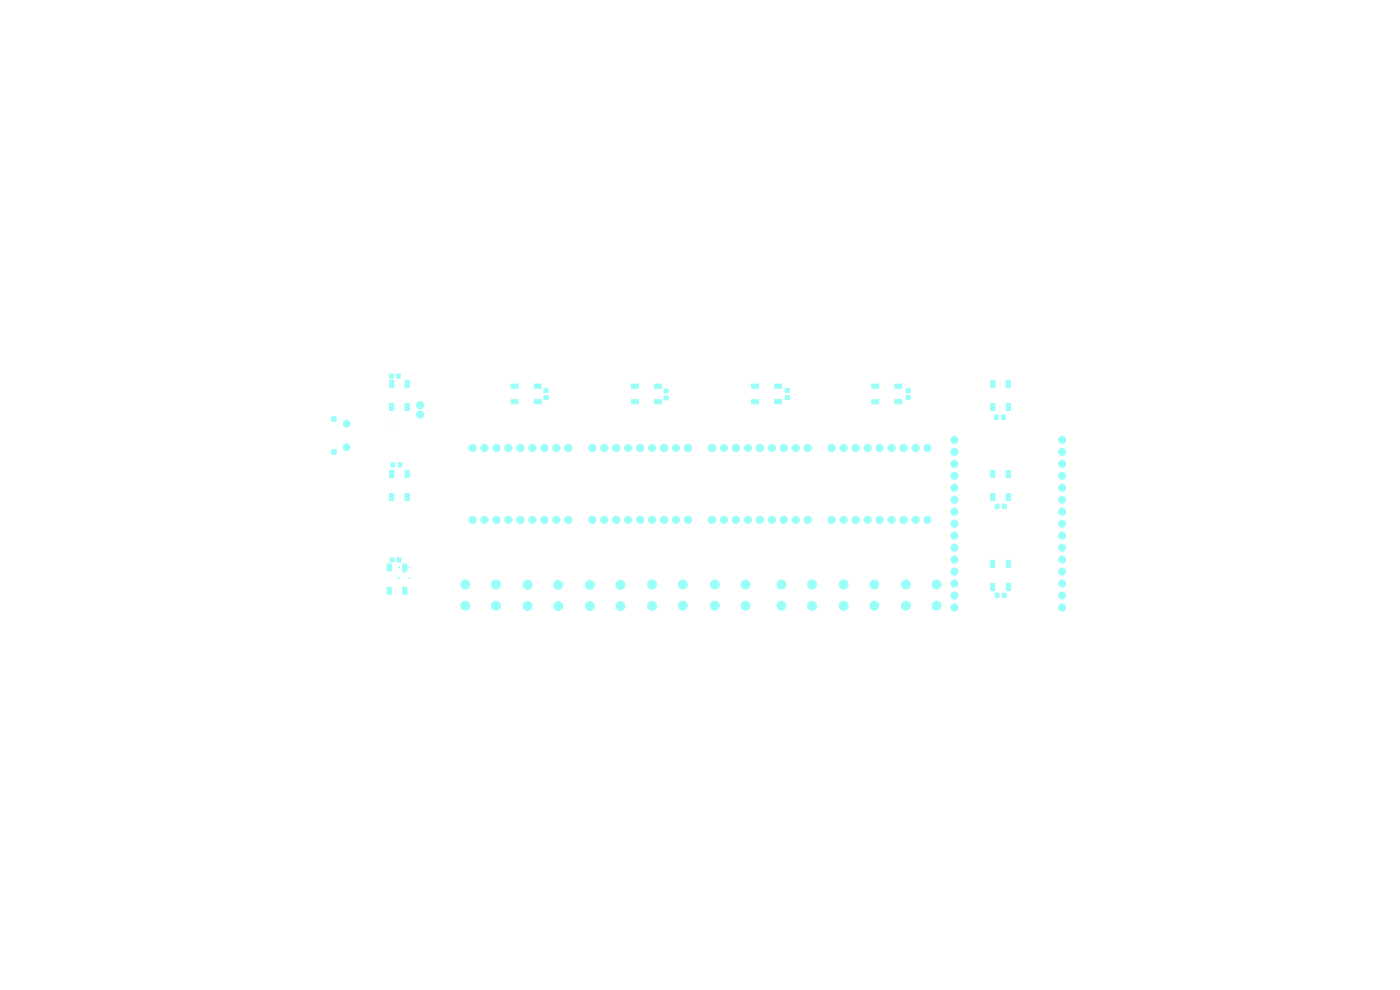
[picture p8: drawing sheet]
<svg xmlns="http://www.w3.org/2000/svg" width="297mm" height="210mm" viewBox="0 0 297 210" stroke-linecap="round" stroke-linejoin="round" font-family="sans-serif">
<g fill="#9afff8" stroke="#9afff8" stroke-width=".21">
<path d="M70.4 88.4h.9v.9h-.9z"/>
<path d="M70.4 95.4h.9v.9h-.9z"/>
<path d="M189.8 81.5h1.5v.9h-1.5z"/>
<path d="M189.8 84.8h1.5v.9h-1.5z"/>
<path d="M184.9 84.8h1.5v.9h-1.5z"/>
<path d="M184.9 81.5h1.5v.9h-1.5z"/>
<path d="M138.8 81.5h1.5v.9h-1.5z"/>
<path d="M138.8 84.8h1.5v.9h-1.5z"/>
<path d="M133.9 84.8h1.5v.9h-1.5z"/>
<path d="M133.9 81.5h1.5v.9h-1.5z"/>
<path d="M115.4 82.5h.9v.8h-.9z"/>
<path d="M115.4 84h.9v.8h-.9z"/>
<path d="M83 98.2h.8v.9h-.8z"/>
<path d="M84.5 98.2h.8v.9h-.8z"/>
<path d="M213.5 85.6h.9v1.5h-.9z"/>
<path d="M210.2 85.6h.9v1.5h-.9z"/>
<path d="M210.2 80.7h.9v1.5h-.9z"/>
<path d="M213.5 80.7h.9v1.5h-.9z"/>
<path d="M82.6 80.7h.9v1.5h-.9z"/>
<path d="M85.9 80.7h.9v1.5h-.9z"/>
<path d="M85.9 85.6h.9v1.5h-.9z"/>
<path d="M82.6 85.6h.9v1.5h-.9z"/>
<path d="M212.6 125.8h.8v.9h-.8z"/>
<path d="M211.1 125.8h.8v.9h-.8z"/>
<path d="M82.6 99.8h.9v1.5h-.9z"/>
<path d="M85.9 99.8h.9v1.5h-.9z"/>
<path d="M85.9 104.7h.9v1.5h-.9z"/>
<path d="M82.6 104.7h.9v1.5h-.9z"/>
<path d="M212.5 88.1h.8v.9h-.8z"/>
<path d="M211 88.1h.8v.9h-.8z"/>
<path d="M192.2 82.5h.9v.8h-.9z"/>
<path d="M192.2 84h.9v.8h-.9z"/>
<path d="M213.5 123.8h.9v1.5h-.9z"/>
<path d="M210.2 123.8h.9v1.5h-.9z"/>
<path d="M210.2 118.9h.9v1.5h-.9z"/>
<path d="M213.5 118.9h.9v1.5h-.9z"/>
<path d="M82.8 118.3h.8v.9h-.8z"/>
<path d="M84.3 118.3h.8v.9h-.8z"/>
<path d="M164.3 81.5h1.5v.9h-1.5z"/>
<path d="M164.3 84.8h1.5v.9h-1.5z"/>
<path d="M159.4 84.8h1.5v.9h-1.5z"/>
<path d="M159.4 81.5h1.5v.9h-1.5z"/>
<path d="M140.9 82.5h.9v.8h-.9z"/>
<path d="M140.9 84h.9v.8h-.9z"/>
<path d="M113.3 81.5h1.5v.9h-1.5z"/>
<path d="M113.3 84.8h1.5v.9h-1.5z"/>
<path d="M108.4 84.8h1.5v.9h-1.5z"/>
<path d="M108.4 81.5h1.5v.9h-1.5z"/>
<path d="M166.6 82.4h.9v.8h-.9z"/>
<path d="M166.6 83.9h.9v.8h-.9z"/>
<path d="M82.6 79.3h.8v.9h-.8z"/>
<path d="M84.1 79.3h.8v.9h-.8z"/>
<path d="M82.1 119.6h.9v1.5h-.9z"/>
<path d="M85.4 119.6h.9v1.5h-.9z"/>
<path d="M85.4 124.5h.9v1.5h-.9z"/>
<path d="M82.1 124.5h.9v1.5h-.9z"/>
<path d="M212.7 107h.8v.9h-.8z"/>
<path d="M211.2 107h.8v.9h-.8z"/>
<path d="M213.5 104.7h.9v1.5h-.9z"/>
<path d="M210.2 104.7h.9v1.5h-.9z"/>
<path d="M210.2 99.8h.9v1.5h-.9z"/>
<path d="M213.5 99.8h.9v1.5h-.9z"/>
<circle cx="73.5" cy="89.9" r=".72"/>
<circle cx="73.5" cy="94.9" r=".72"/>
<circle cx="86.9" cy="122.6" r=".1"/>
<circle cx="86.9" cy="120.4" r=".1"/>
<circle cx="85.8" cy="121.5" r=".1"/>
<circle cx="84.7" cy="122.6" r=".1"/>
<circle cx="84.7" cy="120.4" r=".1"/>
<circle cx="82.2" cy="89.4" r="0"/>
<circle cx="82.2" cy="90.4" r="0"/>
<circle cx="82.2" cy="91.4" r="0"/>
<circle cx="83.2" cy="89.4" r="0"/>
<circle cx="83.2" cy="90.4" r="0"/>
<circle cx="83.2" cy="91.4" r="0"/>
<circle cx="84.2" cy="89.4" r="0"/>
<circle cx="84.2" cy="90.4" r="0"/>
<circle cx="84.2" cy="91.4" r="0"/>
<circle cx="89.1" cy="87.9" r=".76"/>
<circle cx="202.5" cy="128.9" r=".76"/>
<circle cx="202.5" cy="126.3" r=".76"/>
<circle cx="202.5" cy="123.8" r=".76"/>
<circle cx="202.5" cy="121.2" r=".76"/>
<circle cx="202.5" cy="118.7" r=".76"/>
<circle cx="202.5" cy="116.2" r=".76"/>
<circle cx="202.5" cy="113.6" r=".76"/>
<circle cx="202.5" cy="111.1" r=".76"/>
<circle cx="202.5" cy="108.5" r=".76"/>
<circle cx="202.5" cy="106" r=".76"/>
<circle cx="202.5" cy="103.5" r=".76"/>
<circle cx="202.5" cy="100.9" r=".76"/>
<circle cx="202.5" cy="98.4" r=".76"/>
<circle cx="202.5" cy="95.8" r=".76"/>
<circle cx="202.5" cy="93.3" r=".76"/>
<circle cx="225.3" cy="128.9" r=".76"/>
<circle cx="225.3" cy="126.3" r=".76"/>
<circle cx="225.3" cy="123.8" r=".76"/>
<circle cx="225.3" cy="121.2" r=".76"/>
<circle cx="225.3" cy="118.7" r=".76"/>
<circle cx="225.3" cy="116.2" r=".76"/>
<circle cx="225.3" cy="113.6" r=".76"/>
<circle cx="225.3" cy="111.1" r=".76"/>
<circle cx="225.3" cy="108.5" r=".76"/>
<circle cx="225.3" cy="106" r=".76"/>
<circle cx="225.3" cy="103.5" r=".76"/>
<circle cx="225.3" cy="100.9" r=".76"/>
<circle cx="225.3" cy="98.4" r=".76"/>
<circle cx="225.3" cy="95.8" r=".76"/>
<circle cx="225.3" cy="93.3" r=".76"/>
<circle cx="89.1" cy="85.9" r=".76"/>
<circle cx="196.8" cy="110.3" r=".76"/>
<circle cx="194.2" cy="110.3" r=".76"/>
<circle cx="191.7" cy="110.3" r=".76"/>
<circle cx="189.1" cy="110.3" r=".76"/>
<circle cx="186.6" cy="110.3" r=".76"/>
<circle cx="184.1" cy="110.3" r=".76"/>
<circle cx="181.5" cy="110.3" r=".76"/>
<circle cx="179" cy="110.3" r=".76"/>
<circle cx="176.4" cy="110.3" r=".76"/>
<circle cx="176.4" cy="95" r=".76"/>
<circle cx="179" cy="95" r=".76"/>
<circle cx="181.5" cy="95" r=".76"/>
<circle cx="184.1" cy="95" r=".76"/>
<circle cx="186.6" cy="95" r=".76"/>
<circle cx="189.1" cy="95" r=".76"/>
<circle cx="191.7" cy="95" r=".76"/>
<circle cx="194.2" cy="95" r=".76"/>
<circle cx="196.8" cy="95" r=".76"/>
<circle cx="125.1" cy="128.6" r=".95"/>
<circle cx="131.6" cy="128.6" r=".95"/>
<circle cx="125.1" cy="124.1" r=".95"/>
<circle cx="131.6" cy="124.1" r=".95"/>
<circle cx="146" cy="110.3" r=".76"/>
<circle cx="143.4" cy="110.3" r=".76"/>
<circle cx="140.9" cy="110.3" r=".76"/>
<circle cx="138.3" cy="110.3" r=".76"/>
<circle cx="135.8" cy="110.3" r=".76"/>
<circle cx="133.3" cy="110.3" r=".76"/>
<circle cx="130.7" cy="110.3" r=".76"/>
<circle cx="128.2" cy="110.3" r=".76"/>
<circle cx="125.6" cy="110.3" r=".76"/>
<circle cx="125.6" cy="95" r=".76"/>
<circle cx="128.2" cy="95" r=".76"/>
<circle cx="130.7" cy="95" r=".76"/>
<circle cx="133.3" cy="95" r=".76"/>
<circle cx="135.8" cy="95" r=".76"/>
<circle cx="138.3" cy="95" r=".76"/>
<circle cx="140.9" cy="95" r=".76"/>
<circle cx="143.4" cy="95" r=".76"/>
<circle cx="146" cy="95" r=".76"/>
<circle cx="98.7" cy="128.5" r=".95"/>
<circle cx="105.2" cy="128.5" r=".95"/>
<circle cx="98.7" cy="124" r=".95"/>
<circle cx="105.2" cy="124" r=".95"/>
<circle cx="151.7" cy="128.5" r=".95"/>
<circle cx="158.2" cy="128.5" r=".95"/>
<circle cx="151.7" cy="124" r=".95"/>
<circle cx="158.2" cy="124" r=".95"/>
<circle cx="111.9" cy="128.6" r=".95"/>
<circle cx="118.4" cy="128.6" r=".95"/>
<circle cx="111.9" cy="124.1" r=".95"/>
<circle cx="118.4" cy="124.1" r=".95"/>
<circle cx="179" cy="128.5" r=".95"/>
<circle cx="185.5" cy="128.5" r=".95"/>
<circle cx="179" cy="124" r=".95"/>
<circle cx="185.5" cy="124" r=".95"/>
<circle cx="165.8" cy="128.5" r=".95"/>
<circle cx="172.3" cy="128.5" r=".95"/>
<circle cx="165.8" cy="124" r=".95"/>
<circle cx="172.3" cy="124" r=".95"/>
<circle cx="120.6" cy="110.3" r=".76"/>
<circle cx="118" cy="110.3" r=".76"/>
<circle cx="115.5" cy="110.3" r=".76"/>
<circle cx="112.9" cy="110.3" r=".76"/>
<circle cx="110.4" cy="110.3" r=".76"/>
<circle cx="107.9" cy="110.3" r=".76"/>
<circle cx="105.3" cy="110.3" r=".76"/>
<circle cx="102.8" cy="110.3" r=".76"/>
<circle cx="100.2" cy="110.3" r=".76"/>
<circle cx="100.2" cy="95" r=".76"/>
<circle cx="102.8" cy="95" r=".76"/>
<circle cx="105.3" cy="95" r=".76"/>
<circle cx="107.9" cy="95" r=".76"/>
<circle cx="110.4" cy="95" r=".76"/>
<circle cx="112.9" cy="95" r=".76"/>
<circle cx="115.5" cy="95" r=".76"/>
<circle cx="118" cy="95" r=".76"/>
<circle cx="120.6" cy="95" r=".76"/>
<circle cx="171.4" cy="110.3" r=".76"/>
<circle cx="168.8" cy="110.3" r=".76"/>
<circle cx="166.3" cy="110.3" r=".76"/>
<circle cx="163.7" cy="110.3" r=".76"/>
<circle cx="161.2" cy="110.3" r=".76"/>
<circle cx="158.7" cy="110.3" r=".76"/>
<circle cx="156.1" cy="110.3" r=".76"/>
<circle cx="153.6" cy="110.3" r=".76"/>
<circle cx="151" cy="110.3" r=".76"/>
<circle cx="151" cy="95" r=".76"/>
<circle cx="153.6" cy="95" r=".76"/>
<circle cx="156.1" cy="95" r=".76"/>
<circle cx="158.7" cy="95" r=".76"/>
<circle cx="161.2" cy="95" r=".76"/>
<circle cx="163.7" cy="95" r=".76"/>
<circle cx="166.3" cy="95" r=".76"/>
<circle cx="168.8" cy="95" r=".76"/>
<circle cx="171.4" cy="95" r=".76"/>
<circle cx="192.2" cy="128.5" r=".95"/>
<circle cx="198.7" cy="128.5" r=".95"/>
<circle cx="192.2" cy="124" r=".95"/>
<circle cx="198.7" cy="124" r=".95"/>
<circle cx="138.3" cy="128.5" r=".95"/>
<circle cx="144.8" cy="128.5" r=".95"/>
<circle cx="138.3" cy="124" r=".95"/>
<circle cx="144.8" cy="124" r=".95"/>
</g>
</svg>
